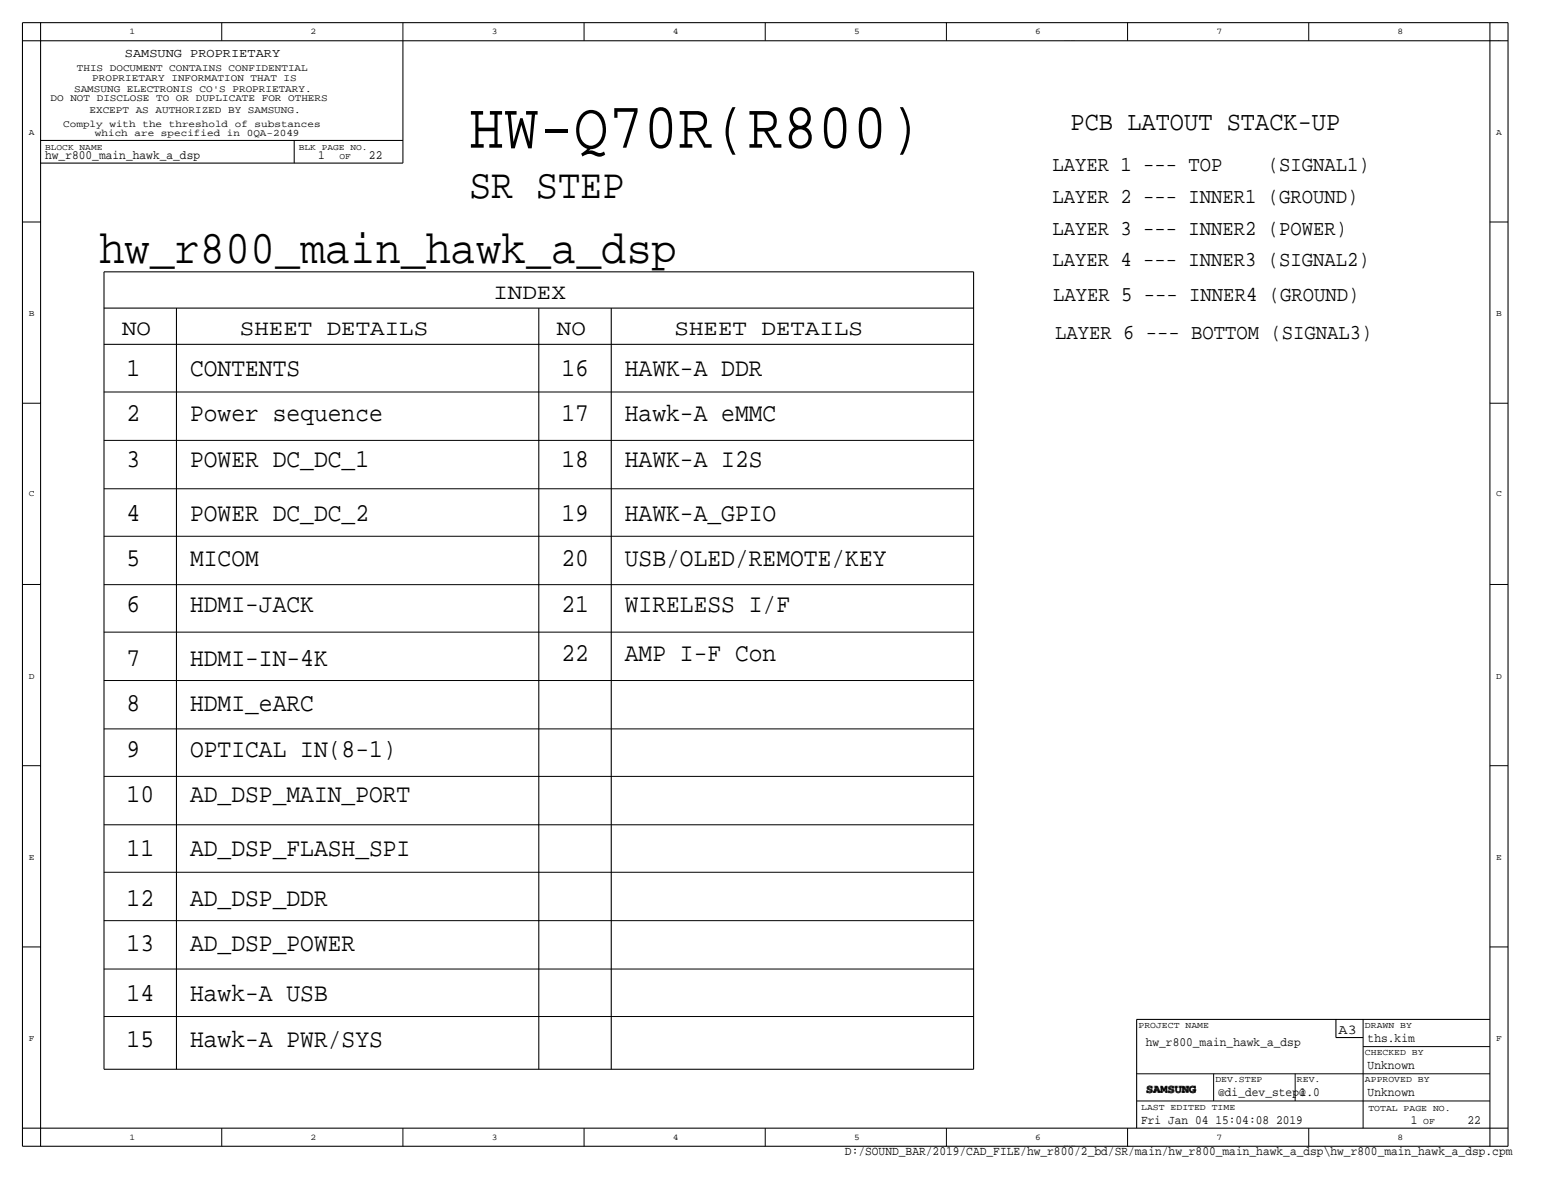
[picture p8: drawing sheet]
<svg xmlns="http://www.w3.org/2000/svg" width="433mm" height="330mm" viewBox="0 0 433 330" stroke-linecap="round" stroke-linejoin="round" font-family="sans-serif">
<defs><g id="words">
<text font-size="18.3" x="131.5" y="41.4">HW-Q70R(R800)</text>
<text font-size="13.2" x="27.9" y="73.7">hw_r800_main_hawk_a_dsp</text>
<text font-size="11.7" x="131.5" y="55.4">SR STEP</text>
<text font-size="7.4" x="300.2" y="36.6">PCB LATOUT STACK-UP</text>
<g font-size="7.2">
<text x="35.5" y="105.4">1</text>
<text x="53.3" y="105.4">CONTENTS</text>
<text x="157.4" y="105.4">16</text>
<text x="175.2" y="105.4">HAWK-A DDR</text>
<text x="35.5" y="118.1">2</text>
<text x="53.3" y="118.1">Power sequence</text>
<text x="157.4" y="118.1">17</text>
<text x="175.2" y="118.1">Hawk-A eMMC</text>
<text x="35.5" y="130.8">3</text>
<text x="53.3" y="130.8">POWER DC_DC_1</text>
<text x="157.4" y="130.8">18</text>
<text x="175.2" y="130.8">HAWK-A I2S</text>
<text x="35.5" y="146.1">4</text>
<text x="53.3" y="146.1">POWER DC_DC_2</text>
<text x="157.4" y="146.1">19</text>
<text x="175.2" y="146.1">HAWK-A_GPIO</text>
<text x="35.5" y="158.8">5</text>
<text x="53.3" y="158.8">MICOM</text>
<text x="157.4" y="158.8">20</text>
<text x="175.2" y="158.7">USB/OLED/REMOTE/KEY</text>
<text x="35.5" y="171.4">6</text>
<text x="53.3" y="171.4">HDMI-JACK</text>
<text x="157.4" y="171.4">21</text>
<text x="175.2" y="171.4">WIRELESS I/F</text>
<text x="157.4" y="185.4">22</text>
<text x="175.2" y="185.4">AMP I-F Con</text>
<text x="35.5" y="186.7">7</text>
<text x="53.3" y="186.7">HDMI-IN-4K</text>
<text x="35.5" y="199.4">8</text>
<text x="53.3" y="199.4">HDMI_eARC</text>
<text x="35.5" y="212.1">9</text>
<text x="53.3" y="212.1">OPTICAL IN(8-1)</text>
<text x="35.5" y="224.8">10</text>
<text x="53.3" y="224.8">AD_DSP_MAIN_PORT</text>
<text x="35.5" y="240">11</text>
<text x="53.3" y="240">AD_DSP_FLASH_SPI</text>
<text x="35.5" y="254">12</text>
<text x="53.3" y="254">AD_DSP_DDR</text>
<text x="35.5" y="266.7">13</text>
<text x="53.3" y="266.7">AD_DSP_POWER</text>
<text x="35.5" y="280.7">14</text>
<text x="53.3" y="280.7">Hawk-A USB</text>
<text x="35.5" y="293.4">15</text>
<text x="53.3" y="293.4">Hawk-A PWR/SYS</text>
</g>
<g font-size="6.2">
<text x="138.4" y="83.8">INDEX</text>
<text x="34.2" y="94">NO</text>
<text x="67.3" y="94">SHEET DETAILS</text>
<text x="156.2" y="94">NO</text>
<text x="189.2" y="94">SHEET DETAILS</text>
</g>
<g font-size="5.9">
<text x="295.1" y="48">LAYER 1 --- TOP</text>
<text x="355.5" y="48">(SIGNAL1)</text>
<text x="295.1" y="56.9">LAYER 2 --- INNER1 (GROUND)</text>
<text x="295.1" y="65.8">LAYER 3 --- INNER2 (POWER)</text>
<text x="295.1" y="74.7">LAYER 4 --- INNER3 (SIGNAL2)</text>
<text x="295.4" y="84.3">LAYER 5 --- INNER4 (GROUND)</text>
<text x="295.9" y="95">LAYER 6 --- BOTTOM (SIGNAL3)</text>
</g>
<text font-size="3.8" x="375.4" y="289.8">A3</text>
<g font-size="3.5">
<text x="35" y="16">SAMSUNG PROPRIETARY</text>
<text x="12.6" y="44.4">hw_r800_main_hawk_a_dsp</text>
<text x="89.2" y="44.4">1</text>
<text x="103.5" y="44.5">22</text>
<text x="321.3" y="293.1">hw_r800_main_hawk_a_dsp</text>
<text x="383.5" y="292.1">ths.kim</text>
<text x="383.5" y="299.7">Unknown</text>
<text x="341.6" y="307.3">@di_dev_step@</text>
<text x="364.4" y="307.3">1.0</text>
<text x="383.5" y="307.3">Unknown</text>
<text x="320" y="315">Fri Jan 04 15:04:08 2019</text>
<text x="395.6" y="315">1</text>
<text x="411.5" y="315">22</text>
<text x="236.9" y="323.8">D:/SOUND_BAR/2019/CAD_FILE/hw_r800/2_bd/SR/main/hw_r800_main_hawk_a_dsp\hw_r800_main_hawk_a_dsp.cpm</text>
</g>
<text font-size="3" x="321.3" y="306.3">SAMSUNG</text>
<g font-size="2.8">
<text x="21.5" y="19.8">THIS DOCUMENT CONTAINS CONFIDENTIAL</text>
<text x="25.9" y="22.6">PROPRIETARY INFORMATION THAT IS</text>
<text x="14.2" y="28.4">DO NOT DISCLOSE TO OR DUPLICATE FOR OTHERS</text>
<text x="20.8" y="25.7">SAMSUNG ELECTRONIS CO'S PROPRIETARY.</text>
<text x="17.7" y="35.6">Comply with the threshold of substances</text>
<text x="25.1" y="31.8">EXCEPT AS AUTHORIZED BY SAMSUNG.</text>
<text x="26.6" y="38.1">which are specified in 0QA-2049</text>
</g>
<g font-size="2.5">
<text x="319.2" y="288">PROJECT NAME</text>
<text x="382.7" y="288">DRAWN BY</text>
<text x="382.7" y="295.7">CHECKED BY</text>
<text x="340.8" y="303.3">DEV.STEP</text>
<text x="363.7" y="303.3">REV.</text>
<text x="382.7" y="303.3">APPROVED BY</text>
<text x="320" y="311.1">LAST EDITED TIME</text>
<text x="383.7" y="311.5">TOTAL PAGE NO.</text>
<text x="399.1" y="315">OF</text>
</g>
<g font-size="2.4">
<text x="36.3" y="9.7">1</text>
<text x="87.1" y="9.7">2</text>
<text x="137.9" y="9.7">3</text>
<text x="188.7" y="9.7">4</text>
<text x="239.5" y="9.7">5</text>
<text x="290.3" y="9.7">6</text>
<text x="341.1" y="9.7">7</text>
<text x="391.9" y="9.7">8</text>
<text x="8.1" y="37.8">A</text>
<text x="12.6" y="41.9">BLOCK NAME</text>
<text x="83.8" y="41.9">BLK PAGE NO.</text>
<text x="419.6" y="37.8">A</text>
<text x="95.2" y="44.4">OF</text>
<text x="8.1" y="88.6">B</text>
<text x="419.6" y="88.6">B</text>
<text x="8.1" y="138.9">C</text>
<text x="419.6" y="138.9">C</text>
<text x="8.1" y="190.2">D</text>
<text x="419.6" y="190.2">D</text>
<text x="8.1" y="241">E</text>
<text x="419.6" y="241">E</text>
<text x="8.1" y="291.8">F</text>
<text x="419.6" y="291.8">F</text>
<text x="36.3" y="319.5">1</text>
<text x="87.1" y="319.5">2</text>
<text x="137.9" y="319.5">3</text>
<text x="188.7" y="319.5">4</text>
<text x="239.5" y="319.5">5</text>
<text x="290.3" y="319.5">6</text>
<text x="341.1" y="319.5">7</text>
<text x="391.9" y="319.5">8</text>
</g>
<g font-size=".3">
<text x="298.4" y="11.4">EDITED BY MINGOO</text>
<text x="417.8" y="11.4">EDITED BY MINGOO</text>
<text x="298.4" y="321.3">EDITED BY MINGOO</text>
</g>
</g></defs>
<!-- layer: Page Border and Title Block -->
<g fill="none" stroke="#000" stroke-width=".3">
<path d="M6.3 6.4h416.6zM6.3 6.4v314.9zM6.3 11.4h416.6zM11.4 6.4v314.9zM113 11.4v34.3zM417.8 6.4v314.9zM422.9 6.4v314.9zM11.4 39.4h101.6zM82.5 39.4v6.3zM11.4 45.7h101.6zM29.2 76.2v223.5zM29.2 76.2h243.8z"/>
<path d="M273 76.2v223.5zM29.2 86.4h243.8zM29.2 96.5h243.8zM49.5 86.4v213.3zM151.1 86.4v213.3zM171.4 86.4v213.3zM29.2 299.7h243.8zM318.7 285.8v30.4zM318.7 285.8h99.1zM374.6 285.8v5zM374.6 290.8h7.6zM6.3 316.2h416.6z"/>
<path d="M6.3 321.3h416.6z"/>
</g>
<g fill="none" stroke="#000" stroke-width=".28">
<path d="M62.2 6.4v5zM113 6.4v5zM163.8 6.4v5zM214.6 6.4v5zM265.4 6.4v5zM316.2 6.4v5zM367 6.4v5zM6.3 62.2h5.1zM417.8 62.2h5.1zM6.3 113h5.1zM29.2 109.9h243.8zM417.8 113h5.1z"/>
<path d="M29.2 123.4h243.8zM29.2 137h243.8zM29.2 150.3h243.8zM6.3 163.8h5.1zM29.2 177.2h243.8zM29.2 163.9h243.8zM417.8 163.8h5.1zM29.2 190.8h243.8zM6.3 214.6h5.1zM29.2 217.6h243.8zM29.2 204.3h243.8zM417.8 214.6h5.1z"/>
<path d="M29.2 231.2h243.8zM29.2 258.1h243.8zM29.2 244.5h243.8zM6.3 265.4h5.1zM29.2 271.6h243.8zM417.8 265.4h5.1zM29.2 284.9h243.8zM382.2 285.8v30.4zM382.2 293.4h35.6zM62.2 316.2v5.1zM113 316.2v5.1zM163.8 316.2v5.1z"/>
<path d="M214.6 316.2v5.1zM265.4 316.2v5.1zM316.2 316.2v5.1zM318.7 308.6h99.1zM318.7 301h99.1zM340.3 301v7.6zM363.2 301v7.6zM367 316.2v5.1z"/>
</g>
<use href="#words"/>
</svg>
